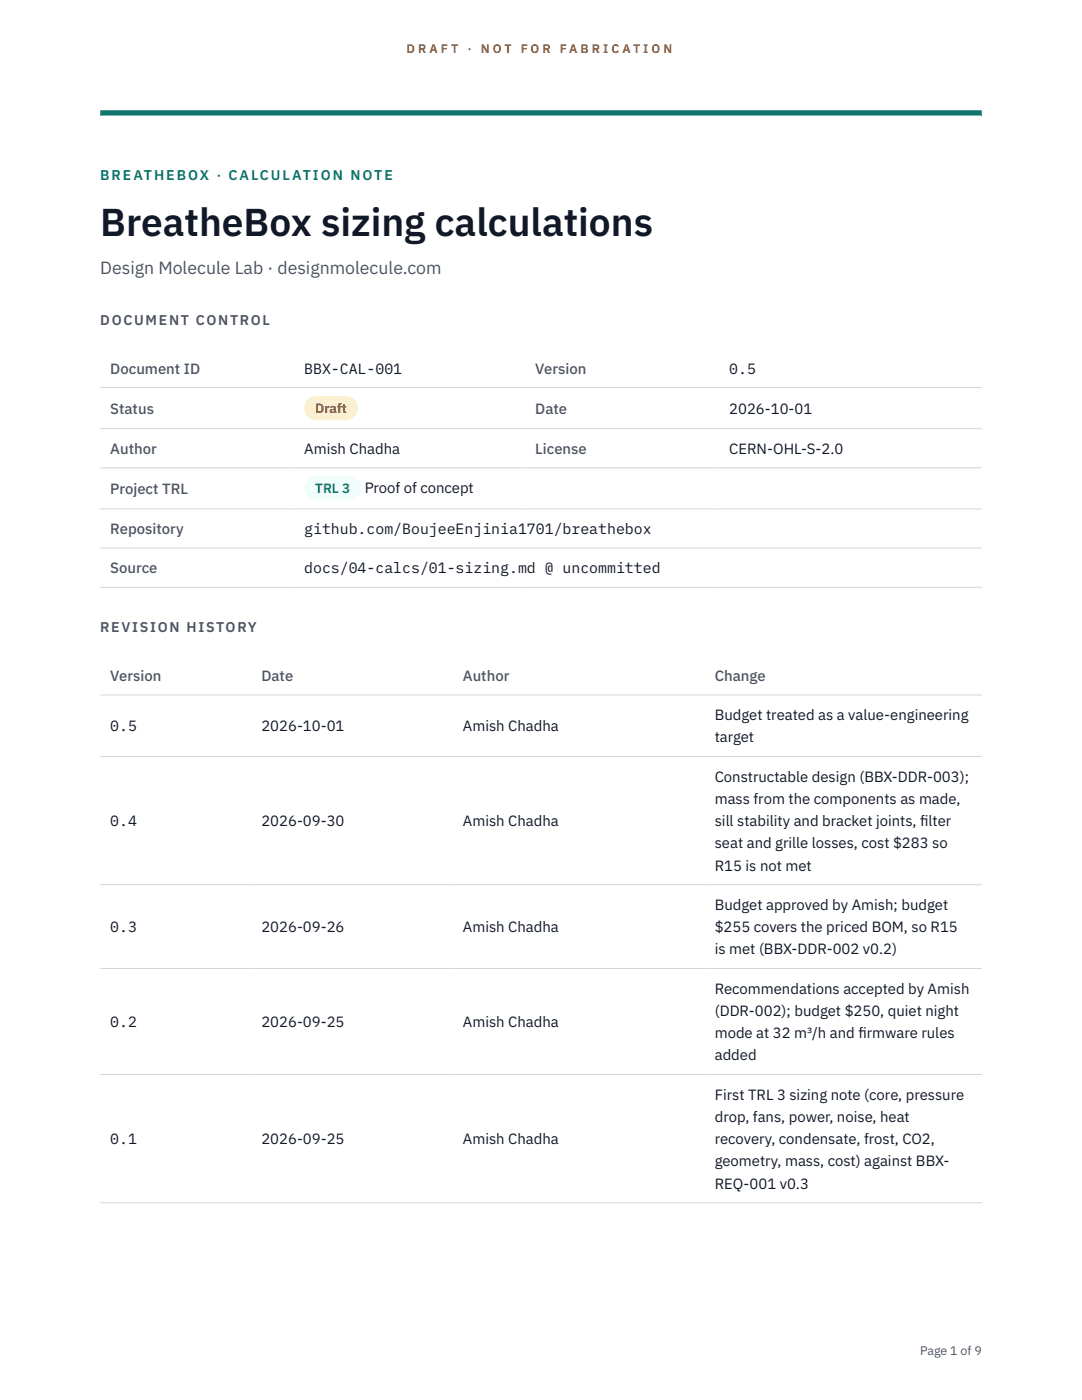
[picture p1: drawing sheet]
<svg xmlns="http://www.w3.org/2000/svg" width="216mm" height="279mm" viewBox="0 0 216 279" stroke-linecap="round" stroke-linejoin="round" font-family="sans-serif">
<defs><g id="words">
<text font-size="7.8" fill="#111827" x="20" y="47.1">BreatheBox sizing calculations</text>
<text font-size="3.5" fill="#4b5563" x="20" y="54.6">Design Molecule Lab · designmolecule.com</text>
<g font-size="3" fill="#4b5563">
<text x="22" y="74.5">Document ID</text>
<text x="106.8" y="74.5">Version</text>
<text x="22" y="82.6">Status</text>
<text x="106.8" y="82.6">Date</text>
<text x="22" y="90.6">Author</text>
<text x="106.8" y="90.6">License</text>
<text x="22" y="98.6">Project TRL</text>
<text x="22" y="106.6">Repository</text>
<text x="22" y="114.4">Source</text>
<text x="22" y="135.9">Version</text>
<text x="52.2" y="135.9">Date</text>
<text x="92.4" y="135.9">Author</text>
<text x="142.6" y="135.9">Change</text>
</g>
<g font-size="3" fill="#111827">
<text x="60.7" y="74.5">BBX-CAL-001</text>
<text x="145.5" y="74.5">0.5</text>
<text x="145.5" y="82.6">2026-10-01</text>
<text x="60.7" y="90.6">Amish Chadha</text>
<text x="145.5" y="90.6">CERN-OHL-S-2.0</text>
<text x="72.8" y="98.5">Proof of concept</text>
<text x="60.7" y="106.6">github.com/BoujeeEnjinia1701/breathebox</text>
<text x="60.7" y="114.4">docs/04-calcs/01-sizing.md @ uncommitted</text>
<text x="142.6" y="143.7">Budget treated as a value-engineering</text>
<text x="22" y="145.9">0.5</text>
<text x="52.2" y="145.9">2026-10-01</text>
<text x="92.4" y="145.9">Amish Chadha</text>
<text x="142.6" y="148.2">target</text>
<text x="142.6" y="156">Constructable design (BBX-DDR-003);</text>
<text x="142.6" y="160.4">mass from the components as made,</text>
<text x="22" y="164.9">0.4</text>
<text x="52.2" y="164.9">2026-09-30</text>
<text x="92.4" y="164.9">Amish Chadha</text>
<text x="142.6" y="164.9">sill stability and bracket joints, f</text>
<text x="183.6" y="164.9">ilter</text>
<text x="142.6" y="169.3">seat and grille losses, cost $283 so</text>
<text x="142.6" y="173.8">R15 is not met</text>
<text x="142.6" y="181.6">Budget approved by Amish; budget</text>
<text x="22" y="186">0.3</text>
<text x="52.2" y="186">2026-09-26</text>
<text x="92.4" y="186">Amish Chadha</text>
<text x="142.6" y="186">$255 covers the priced BOM, so R15</text>
<text x="142.6" y="190.5">is met (BBX-DDR-002 v0.2)</text>
<text x="142.6" y="198.3">Recommendations accepted by Amish</text>
<text x="142.6" y="202.7">(DDR-002); budget $250, quiet night</text>
<text x="22" y="205">0.2</text>
<text x="52.2" y="205">2026-09-25</text>
<text x="92.4" y="205">Amish Chadha</text>
<text x="142.6" y="207.2">mode at 32 m³/h and f</text>
<text x="171.3" y="207.2">irmware rules</text>
<text x="142.6" y="211.6">added</text>
<text x="142.6" y="219.5">First TRL 3 sizing note (core, pressure</text>
<text x="142.6" y="223.9">drop, fans, power, noise, heat</text>
<text x="22" y="228.3">0.1</text>
<text x="52.2" y="228.3">2026-09-25</text>
<text x="92.4" y="228.3">Amish Chadha</text>
<text x="142.6" y="228.3">recovery, condensate, frost, CO2,</text>
<text x="142.6" y="232.8">geometry, mass, cost) against BBX-</text>
<text x="142.6" y="237.2">REQ-001 v0.3</text>
</g>
<text font-size="2.8" fill="#0f766e" x="20" y="36">BREATHEBOX · CALCULATION NOTE</text>
<g font-size="2.8" fill="#4b5563">
<text x="20" y="64.8">DOCUMENT CONTROL</text>
<text x="20" y="126.2">REVISION HISTORY</text>
</g>
<text font-size="2.7" fill="#92400e" x="62.9" y="82.5">Draft</text>
<text font-size="2.7" fill="#0f766e" x="62.9" y="98.5">TRL 3</text>
<g font-size="2.5" fill="#b45309">
<text x="81.1" y="10.5">D R A F T</text>
<text x="93.3" y="10.5">·</text>
<text x="95.9" y="10.5">N O T</text>
<text x="103.9" y="10.5">F O R</text>
<text x="111.7" y="10.5">F A B R I C A T I O N</text>
</g>
<text font-size="2.5" fill="#4b5563" x="183.6" y="270.3">Page 1 of 9</text>
</g></defs>
<path d="M20 23.1h175.9zM20 22h175.9v1.1h-175.9z" fill-rule="evenodd" fill="#0f766e"/>
<path d="M20 77.3h175.9M20 85.5h175.9M20 93.4h175.9M20 101.6h175.9M20 109.4h175.9M20 117.2h175.9M20 138.7h175.9M20 151h175.9M20 176.6h175.9M20 193.3h175.9M20 214.4h175.9M20 240h175.9" fill="none" stroke="#d1d5db" stroke-width=".2"/>
<path d="M60.7 79h10.7v4.9h-10.7z" fill="#fef3c7"/>
<path d="M60.7 95.1h11.4v4.8h-11.4z" fill="#f0fdfa"/>
<use href="#words"/>
</svg>
